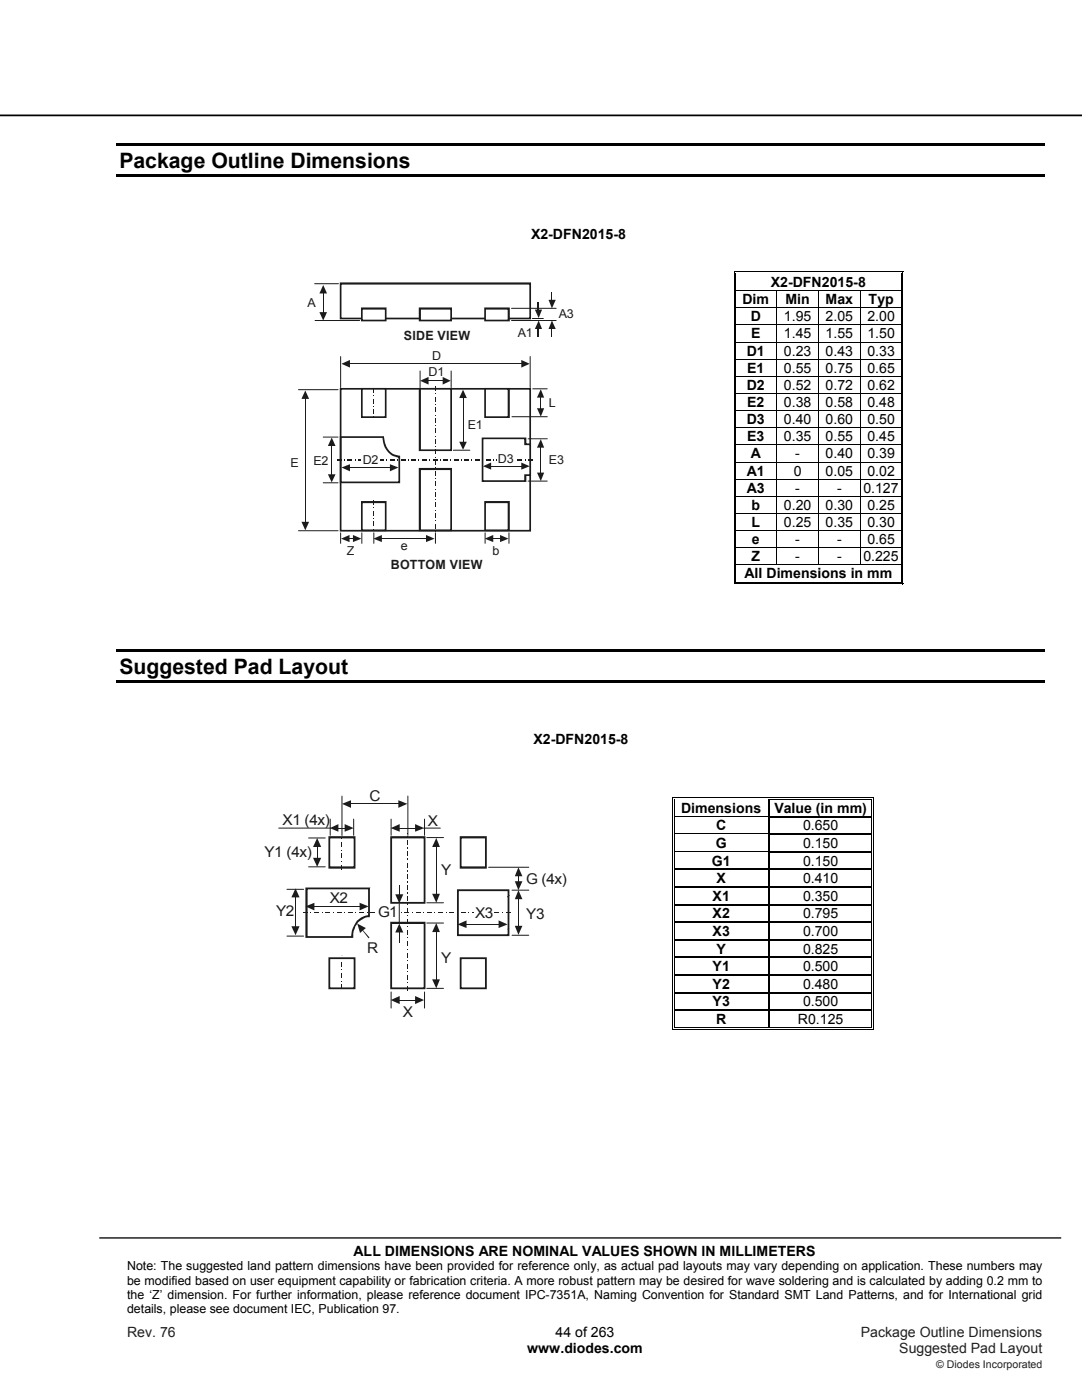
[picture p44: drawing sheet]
<svg xmlns="http://www.w3.org/2000/svg" width="216mm" height="279mm" viewBox="0 0 216 279" stroke-linecap="round" stroke-linejoin="round" font-family="sans-serif">
<defs><g id="words">
<g font-size="4.2">
<text x="23.8" y="33.5">Package Outline Dimensions</text>
<text x="23.8" y="134.5">Suggested Pad Layout</text>
</g>
<g font-size="3" fill="#1f1a17">
<text x="73.7" y="159.8">C</text>
<text x="56.3" y="164.6">X1 (4x)</text>
<text x="85.3" y="164.8">X</text>
<text x="52.7" y="171.1">Y1 (4x)</text>
<text x="88" y="174.7">Y</text>
<text x="105" y="176.5">G (4x)</text>
<text x="55.1" y="182.9">Y2</text>
<text x="65.8" y="180.2">X2</text>
<text x="75.4" y="183">G1</text>
<text x="94.8" y="183.1">X3</text>
<text x="105" y="183.5">Y3</text>
<text x="73.3" y="190.1">R</text>
<text x="88" y="192.2">Y</text>
<text x="80.4" y="202.9">X</text>
</g>
<g font-size="2.8">
<text x="106" y="47.6">X2-DFN2015-8</text>
<text x="153.8" y="57.3">X2-DFN2015-8</text>
<text x="148.1" y="60.7">Dim</text>
<text x="149.8" y="64.1">D</text>
<text x="156.4" y="64.1">1.95</text>
<text x="156.7" y="60.7">Min</text>
<text x="164.7" y="60.7">Max</text>
<text x="164.7" y="64.1">2.05</text>
<text x="173.1" y="64.1">2.00</text>
<text x="173.3" y="60.7">Typ</text>
<text x="149" y="71">D1</text>
<text x="149.9" y="67.5">E</text>
<text x="156.4" y="67.5">1.45</text>
<text x="156.4" y="71">0.23</text>
<text x="164.7" y="67.5">1.55</text>
<text x="164.7" y="71">0.43</text>
<text x="173.1" y="67.5">1.50</text>
<text x="173.1" y="71">0.33</text>
<text x="149" y="77.8">D2</text>
<text x="149.1" y="74.4">E1</text>
<text x="156.4" y="74.4">0.55</text>
<text x="156.4" y="77.8">0.52</text>
<text x="164.7" y="77.8">0.72</text>
<text x="164.7" y="74.4">0.75</text>
<text x="173.1" y="77.8">0.62</text>
<text x="173.1" y="74.4">0.65</text>
<text x="149.1" y="81.2">E2</text>
<text x="156.4" y="81.2">0.38</text>
<text x="164.7" y="81.2">0.58</text>
<text x="173.1" y="81.2">0.48</text>
<text x="149" y="84.6">D3</text>
<text x="149.1" y="88.1">E3</text>
<text x="156.4" y="84.6">0.40</text>
<text x="156.4" y="88.1">0.35</text>
<text x="164.7" y="84.6">0.60</text>
<text x="164.7" y="88.1">0.55</text>
<text x="173.1" y="84.6">0.50</text>
<text x="173.1" y="88.1">0.45</text>
<text x="149" y="94.9">A1</text>
<text x="149.8" y="91.5">A</text>
<text x="158.4" y="94.9">0</text>
<text x="158.7" y="91.5">-</text>
<text x="164.7" y="94.9">0.05</text>
<text x="164.7" y="91.5">0.40</text>
<text x="173.1" y="94.9">0.02</text>
<text x="173.1" y="91.5">0.39</text>
<text x="149" y="98.3">A3</text>
<text x="149.9" y="101.8">b</text>
<text x="156.4" y="101.8">0.20</text>
<text x="158.7" y="98.3">-</text>
<text x="164.7" y="101.8">0.30</text>
<text x="167" y="98.3">-</text>
<text x="172.3" y="98.3">0.127</text>
<text x="173.1" y="101.8">0.25</text>
<text x="149.9" y="105.2">L</text>
<text x="156.4" y="105.2">0.25</text>
<text x="164.7" y="105.2">0.35</text>
<text x="173.1" y="105.2">0.30</text>
<text x="149.9" y="112">Z</text>
<text x="150" y="108.6">e</text>
<text x="158.7" y="108.6">-</text>
<text x="158.7" y="112">-</text>
<text x="167" y="108.6">-</text>
<text x="167" y="112">-</text>
<text x="172.3" y="112">0.225</text>
<text x="173.1" y="108.6">0.65</text>
<text x="148.6" y="115.4">All Dimensions in mm</text>
<text x="106.4" y="148.6">X2-DFN2015-8</text>
<text x="135.9" y="162.2">Dimensions</text>
<text x="142.9" y="165.7">C</text>
<text x="154.5" y="162.2">Value (in mm)</text>
<text x="160.2" y="165.7">0.650</text>
<text x="142" y="172.8">G1</text>
<text x="142.8" y="169.2">G</text>
<text x="160.2" y="169.2">0.150</text>
<text x="160.2" y="172.8">0.150</text>
<text x="142.2" y="179.8">X1</text>
<text x="143" y="176.3">X</text>
<text x="160.2" y="176.3">0.410</text>
<text x="160.2" y="179.8">0.350</text>
<text x="142.2" y="183.3">X2</text>
<text x="160.2" y="183.3">0.795</text>
<text x="142.2" y="186.8">X3</text>
<text x="143" y="190.3">Y</text>
<text x="160.2" y="190.3">0.825</text>
<text x="160.2" y="186.8">0.700</text>
<text x="142.2" y="193.8">Y1</text>
<text x="142.2" y="197.3">Y2</text>
<text x="160.2" y="193.8">0.500</text>
<text x="160.2" y="197.3">0.480</text>
<text x="142.2" y="200.8">Y3</text>
<text x="160.2" y="200.8">0.500</text>
<text x="142.9" y="204.3">R</text>
<text x="159.2" y="204.3">R0.125</text>
<text x="70.6" y="250.6">ALL DIMENSIONS ARE NOMINAL VALUES SHOWN IN MILLIMETERS</text>
<text x="110.9" y="266.8">44 of 263</text>
<text x="105.2" y="270.1">www.diodes.com</text>
</g>
<g font-size="2.8" fill="#231f20">
<text x="25.4" y="266.8">Rev. 76</text>
<text x="171.8" y="266.8">Package Outline Dimensions</text>
<text x="179.5" y="270.1">Suggested Pad Layout</text>
</g>
<g font-size="2.5" fill="#1f1a17">
<text x="61.3" y="61.3">A</text>
<text x="111.5" y="63.5">A3</text>
<text x="80.6" y="67.9">SIDE VIEW</text>
<text x="86.2" y="71.9">D</text>
<text x="103.3" y="67.2">A1</text>
<text x="85.5" y="75">D1</text>
<text x="109.5" y="81.1">L</text>
<text x="93.3" y="85.5">E1</text>
<text x="58" y="93.2">E</text>
<text x="62.5" y="92.8">E2</text>
<text x="72.4" y="92.6">D2</text>
<text x="99.4" y="92.3">D3</text>
<text x="109.5" y="92.6">E3</text>
<text x="69.2" y="110.8">Z</text>
<text x="78" y="113.6">BOTTOM VIEW</text>
<text x="80" y="109.7">e</text>
<text x="98.3" y="110.8">b</text>
</g>
<g font-size="2.5">
<text x="25.4" y="253.5">Note: The suggested land pattern dimensions have been provided for reference only, as actual pad layouts may vary depending on application. These numbers may</text>
<text x="25.4" y="256.4">be modified based on user equipment capability or fabrication criteria. A more robust pattern may be desired for wave soldering and is calculated by adding 0.2 mm to</text>
<text x="25.4" y="259.2">the ‘Z’ dimension. For further information, please reference document IPC-7351A, Naming Convention for Standard SMT Land Patterns, and for International grid</text>
<text x="25.4" y="262.1">details, please see document IEC, Publication 97.</text>
</g>
<text font-size="2.1" fill="#231f20" x="186.8" y="273">© Diodes Incorporated</text>
</g></defs>
<path d="M0 23h215.9" fill="none" stroke="#000" stroke-width=".35"/>
<path d="M19.9 247.1h191.8" fill="none" stroke="#000" stroke-width=".26"/>
<path d="M23.3 28.6h185.2v.6h-185.2zM23.3 34.8h185.2v.5h-185.2z" fill="#000"/>
<g fill="#fff">
<path d="M146.9 54.7h32.8v3.2h-32.8z"/>
<path d="M147 54.7h32.7v3.2h-32.7z"/>
</g>
<path d="M146.4 54.1h.2v.6h-.2zM146.4 54.1h.5v.2h-.5zM146.7 54.5h.2v.2h-.2z" fill="#000"/>
<path d="M146.9 54.2h32.8M146.9 54.6h32.8" fill="none" stroke="#000" stroke-width=".2"/>
<path d="M146.9 54.7h32.8z" fill="#fff"/>
<path d="M179.7 54.1h.6v.2h-.6zM179.7 54.5h.2v.2h-.2zM180.1 54.1h.2v.6h-.2z" fill="#000"/>
<path d="M146.5 54.7v3.2M146.8 54.7v3.2M179.8 54.7v3.2M180.2 54.7v3.2" fill="none" stroke="#000" stroke-width=".2"/>
<g fill="#fff">
<path d="M146.9 58.1h8v3.2h-8z"/>
<path d="M147 58.1h7.6v3.2h-7.6z"/>
<path d="M155.1 58.1h8.1v3.2h-8.1z"/>
<path d="M155.3 58.1h7.7v3.2h-7.7z"/>
<path d="M163.4 58.1h8.2v3.2h-8.2z"/>
<path d="M163.7 58.1h7.6v3.2h-7.6z"/>
</g>
<path d="M146.4 57.9h.2v.2h-.2zM146.7 57.9h.2v.2h-.2zM179.7 57.9h.2v.2h-.2zM180.1 57.9h.2v.2h-.2z" fill="#000"/>
<path d="M146.5 58.1v3.2M146.8 58.1v3.2M146.9 58h32.8M155 58.1v3.2M163.3 58.1v3.2M171.6 58.1v3.2M179.8 58.1v3.2M180.2 58.1v3.2" fill="none" stroke="#000" stroke-width=".2"/>
<g fill="#fff">
<path d="M146.9 61.5h8v3.3h-8z"/>
<path d="M147 61.5h7.6v3.3h-7.6z"/>
<path d="M155.1 61.5h8.1v3.3h-8.1z"/>
<path d="M155.3 61.5h7.7v3.3h-7.7z"/>
<path d="M163.4 61.5h8.2v3.3h-8.2z"/>
<path d="M163.7 61.5h7.6v3.3h-7.6z"/>
</g>
<path d="M146.4 61.3h.2v.2h-.2zM146.7 61.3h.2v.2h-.2zM179.7 61.3h.2v.2h-.2zM180.1 61.3h.2v.2h-.2z" fill="#000"/>
<path d="M146.5 61.5v3.3M146.8 61.5v3.3M146.9 61.4h32.8M155 61.5v3.3M163.3 61.5v3.3M171.6 61.5v3.3M179.8 61.5v3.3M180.2 61.5v3.3" fill="none" stroke="#000" stroke-width=".2"/>
<g fill="#fff">
<path d="M146.9 64.9h8v3.3h-8z"/>
<path d="M147 64.9h7.6v3.3h-7.6z"/>
<path d="M155.1 64.9h8.1v3.3h-8.1z"/>
<path d="M155.3 64.9h7.7v3.3h-7.7z"/>
<path d="M163.4 64.9h8.2v3.3h-8.2z"/>
<path d="M163.7 64.9h7.6v3.3h-7.6z"/>
</g>
<path d="M146.4 64.8h.2v.1h-.2zM146.7 64.8h.2v.1h-.2zM179.7 64.8h.2v.1h-.2zM180.1 64.8h.2v.1h-.2z" fill="#000"/>
<path d="M146.5 64.9v3.3M146.8 64.9v3.3M146.9 64.9h32.8M155 64.9v3.3M163.3 64.9v3.3M171.6 64.9v3.3M179.8 64.9v3.3M180.2 64.9v3.3" fill="none" stroke="#000" stroke-width=".2"/>
<g fill="#fff">
<path d="M146.9 68.4h8v3.2h-8z"/>
<path d="M147 68.4h7.6v3.2h-7.6z"/>
<path d="M155.1 68.4h8.1v3.2h-8.1z"/>
<path d="M155.3 68.4h7.7v3.2h-7.7z"/>
<path d="M163.4 68.4h8.2v3.2h-8.2z"/>
<path d="M163.7 68.4h7.6v3.2h-7.6z"/>
</g>
<path d="M146.4 68.2h.2v.2h-.2zM146.7 68.2h.2v.2h-.2zM179.7 68.2h.2v.2h-.2zM180.1 68.2h.2v.2h-.2z" fill="#000"/>
<path d="M146.5 68.4v3.2M146.8 68.4v3.2M146.9 68.3h32.8M155 68.4v3.2M163.3 68.4v3.2M171.6 68.4v3.2M179.8 68.4v3.2M180.2 68.4v3.2" fill="none" stroke="#000" stroke-width=".2"/>
<g fill="#fff">
<path d="M146.9 71.8h8v3.2h-8z"/>
<path d="M147 71.8h7.6v3.2h-7.6z"/>
<path d="M155.1 71.8h8.1v3.2h-8.1z"/>
<path d="M155.3 71.8h7.7v3.2h-7.7z"/>
<path d="M163.4 71.8h8.2v3.2h-8.2z"/>
<path d="M163.7 71.8h7.6v3.2h-7.6z"/>
</g>
<path d="M146.4 71.6h.2v.2h-.2zM146.4 75h.2v.2h-.2zM146.7 71.6h.2v.2h-.2zM146.7 75h.2v.2h-.2zM179.7 71.6h.2v.2h-.2zM179.7 75h.2v.2h-.2zM180.1 71.6h.2v.2h-.2zM180.1 75h.2v.2h-.2z" fill="#000"/>
<g fill="none" stroke="#000" stroke-width=".2">
<path d="M146.5 71.8v3.2M146.5 75.2v3.2M146.8 71.8v3.2M146.8 75.2v3.2M146.9 71.7h32.8M146.9 75.1h32.8M155 71.8v3.2M155 75.2v3.2M163.3 71.8v3.2M163.3 75.2v3.2M171.6 71.8v3.2M171.6 75.2v3.2"/>
<path d="M179.8 71.8v3.2M179.8 75.2v3.2M180.2 71.8v3.2M180.2 75.2v3.2"/>
</g>
<g fill="#fff">
<path d="M146.9 78.6h8v3.3h-8z"/>
<path d="M147 78.6h7.6v3.3h-7.6z"/>
<path d="M155.1 78.6h8.1v3.3h-8.1z"/>
<path d="M155.3 78.6h7.7v3.3h-7.7z"/>
<path d="M163.4 78.6h8.2v3.3h-8.2z"/>
<path d="M163.7 78.6h7.6v3.3h-7.6z"/>
</g>
<path d="M146.4 78.4h.2v.2h-.2zM146.7 78.4h.2v.2h-.2zM179.7 78.4h.2v.2h-.2zM180.1 78.4h.2v.2h-.2z" fill="#000"/>
<path d="M146.5 78.6v3.3M146.8 78.6v3.3M146.9 78.5h32.8M155 78.6v3.3M163.3 78.6v3.3M171.6 78.6v3.3M179.8 78.6v3.3M180.2 78.6v3.3" fill="none" stroke="#000" stroke-width=".2"/>
<g fill="#fff">
<path d="M146.9 82h8v3.3h-8z"/>
<path d="M147 82h7.6v3.3h-7.6z"/>
<path d="M155.1 82h8.1v3.3h-8.1z"/>
<path d="M155.3 82h7.7v3.3h-7.7z"/>
<path d="M163.4 82h8.2v3.3h-8.2z"/>
<path d="M163.7 82h7.6v3.3h-7.6z"/>
</g>
<path d="M146.4 81.9h.2v.1h-.2zM146.7 81.9h.2v.1h-.2zM179.7 81.9h.2v.1h-.2zM180.1 81.9h.2v.1h-.2z" fill="#000"/>
<path d="M146.5 82v3.3M146.8 82v3.3M146.9 82h32.8M155 82v3.3M163.3 82v3.3M171.6 82v3.3M179.8 82v3.3M180.2 82v3.3" fill="none" stroke="#000" stroke-width=".2"/>
<g fill="#fff">
<path d="M146.9 85.5h8v3.2h-8z"/>
<path d="M147 85.5h7.6v3.2h-7.6z"/>
<path d="M155.1 85.5h8.1v3.2h-8.1z"/>
<path d="M155.3 85.5h7.7v3.2h-7.7z"/>
<path d="M163.4 85.5h8.2v3.2h-8.2z"/>
<path d="M163.7 85.5h7.6v3.2h-7.6z"/>
</g>
<path d="M146.4 85.3h.2v.2h-.2zM146.7 85.3h.2v.2h-.2zM179.7 85.3h.2v.2h-.2zM180.1 85.3h.2v.2h-.2z" fill="#000"/>
<path d="M146.5 85.5v3.2M146.8 85.5v3.2M146.9 85.4h32.8M155 85.5v3.2M163.3 85.5v3.2M171.6 85.5v3.2M179.8 85.5v3.2M180.2 85.5v3.2" fill="none" stroke="#000" stroke-width=".2"/>
<g fill="#fff">
<path d="M146.9 88.9h8v3.2h-8z"/>
<path d="M147 88.9h7.6v3.2h-7.6z"/>
<path d="M155.1 88.9h8.1v3.2h-8.1z"/>
<path d="M155.3 88.9h7.7v3.2h-7.7z"/>
<path d="M163.4 88.9h8.2v3.2h-8.2z"/>
<path d="M163.7 88.9h7.6v3.2h-7.6z"/>
</g>
<path d="M146.4 88.7h.2v.2h-.2zM146.7 88.7h.2v.2h-.2zM179.7 88.7h.2v.2h-.2zM180.1 88.7h.2v.2h-.2z" fill="#000"/>
<path d="M146.5 88.9v3.2M146.8 88.9v3.2M146.9 88.8h32.8M155 88.9v3.2M163.3 88.9v3.2M171.6 88.9v3.2M179.8 88.9v3.2M180.2 88.9v3.2" fill="none" stroke="#000" stroke-width=".2"/>
<g fill="#fff">
<path d="M146.9 92.3h8v3.3h-8z"/>
<path d="M147 92.3h7.6v3.3h-7.6z"/>
</g>
<path d="M146.4 92.1h.2v.2h-.2zM146.7 92.1h.2v.2h-.2zM179.7 92.1h.2v.2h-.2zM180.1 92.1h.2v.2h-.2z" fill="#000"/>
<path d="M146.5 92.3v3.3M146.8 92.3v3.3M146.9 92.2h32.8M155 92.3v3.3M163.3 92.3v3.3M171.6 92.3v3.3M179.8 92.3v3.3M180.2 92.3v3.3" fill="none" stroke="#000" stroke-width=".2"/>
<g fill="#fff">
<path d="M146.9 95.7h8v3.3h-8z"/>
<path d="M147 95.7h7.6v3.3h-7.6z"/>
</g>
<path d="M146.4 95.6h.2v.1h-.2zM146.7 95.6h.2v.1h-.2zM179.7 95.6h.2v.1h-.2zM180.1 95.6h.2v.1h-.2z" fill="#000"/>
<path d="M146.5 95.7v3.3M146.8 95.7v3.3M146.9 95.7h32.8M155 95.7v3.3M163.3 95.7v3.3M171.6 95.7v3.3M179.8 95.7v3.3M180.2 95.7v3.3" fill="none" stroke="#000" stroke-width=".2"/>
<g fill="#fff">
<path d="M146.9 99.2h8v3.2h-8z"/>
<path d="M147 99.2h7.6v3.2h-7.6z"/>
</g>
<path d="M146.4 99h.2v.1h-.2zM146.7 99h.2v.1h-.2zM179.7 99h.2v.1h-.2zM180.1 99h.2v.1h-.2z" fill="#000"/>
<path d="M146.5 99.1v3.3M146.8 99.1v3.3M146.9 99.1h32.8M155 99.1v3.3M163.3 99.1v3.3M171.6 99.1v3.3M179.8 99.1v3.3M180.2 99.1v3.3" fill="none" stroke="#000" stroke-width=".2"/>
<g fill="#fff">
<path d="M146.9 102.6h8v3.2h-8z"/>
<path d="M147 102.6h7.6v3.2h-7.6z"/>
</g>
<path d="M146.4 102.4h.2v.2h-.2zM146.7 102.4h.2v.2h-.2zM179.7 102.4h.2v.2h-.2zM180.1 102.4h.2v.2h-.2z" fill="#000"/>
<path d="M146.5 102.6v3.2M146.8 102.6v3.2M146.9 102.5h32.8M155 102.6v3.2M163.3 102.6v3.2M171.6 102.6v3.2M179.8 102.6v3.2M180.2 102.6v3.2" fill="none" stroke="#000" stroke-width=".2"/>
<g fill="#fff">
<path d="M146.9 106h8v3.2h-8z"/>
<path d="M147 106h7.6v3.2h-7.6z"/>
</g>
<path d="M146.4 105.8h.2v.2h-.2zM146.7 105.8h.2v.2h-.2zM179.7 105.8h.2v.2h-.2zM180.1 105.8h.2v.2h-.2z" fill="#000"/>
<path d="M146.5 106v3.2M146.8 106v3.2M146.9 105.9h32.8M155 106v3.2M163.3 106v3.2M171.6 106v3.2M179.8 106v3.2M180.2 106v3.2" fill="none" stroke="#000" stroke-width=".2"/>
<g fill="#fff">
<path d="M146.9 109.4h8v3.3h-8z"/>
<path d="M147 109.4h7.6v3.3h-7.6z"/>
</g>
<path d="M146.4 109.2h.2v.2h-.2zM146.7 109.2h.2v.2h-.2zM179.7 109.2h.2v.2h-.2zM180.1 109.2h.2v.2h-.2z" fill="#000"/>
<path d="M146.5 109.4v3.3M146.8 109.4v3.3M146.9 109.3h32.8M155 109.4v3.3M163.3 109.4v3.3M171.6 109.4v3.3M179.8 109.4v3.3M180.2 109.4v3.3" fill="none" stroke="#000" stroke-width=".2"/>
<g fill="#fff">
<path d="M146.9 112.8h32.8v3.3h-32.8z"/>
<path d="M147 112.8h32.7v3.3h-32.7z"/>
</g>
<path d="M146.4 112.7h.2v.1h-.2zM146.4 116.5h.5v.1h-.5zM146.7 112.7h.2v.1h-.2zM146.7 116.1h.2v.2h-.2zM179.7 112.7h.2v.1h-.2zM179.7 116.5h.6v.1h-.6zM179.7 116.1h.2v.2h-.2zM180.1 112.7h.2v.1h-.2zM180.1 116.1h.2v.5h-.2zM23.3 129.6h185.2v.5h-185.2zM23.3 135.7h185.2v.5h-185.2z" fill="#000"/>
<path d="M146.5 112.8v3.8M146.8 112.8v3.3M146.9 112.8h32.8M146.9 116.5h32.8M146.9 116.2h32.8M179.8 112.8v3.3M180.2 112.8v3.3" fill="none" stroke="#000" stroke-width=".2"/>
<g fill="#fff">
<path d="M134.7 159.6h18.6v3.3h-18.6z"/>
<path d="M135.1 159.6h17.7v3.3h-17.7z"/>
</g>
<path d="M134.2 159.1h.1v.5h-.1zM134.2 159.1h.5v.2h-.5zM134.5 159.4h.2v.2h-.2z" fill="#000"/>
<path d="M134.7 159.2h18.7M134.7 159.5h18.7" fill="none" stroke="#000" stroke-width=".2"/>
<path d="M134.7 159.6h18.7z" fill="#fff"/>
<path d="M153.4 159.6h.2zM153.4 159.1h.5v.2h-.5zM153.4 159.4h.5v.2h-.5zM173.9 159.1h.5v.2h-.5zM173.9 159.4h.1v.2h-.1zM174.2 159.1h.2v.5h-.2z" fill="#000"/>
<path d="M134.3 159.6v3.3M134.6 159.6v3.3M153.9 159.2h20M153.9 159.5h20M173.9 159.6v3.3M174.3 159.6v3.3" fill="none" stroke="#000" stroke-width=".2"/>
<path d="M153.5 159.6v3.3" fill="none" stroke="#000" stroke-width=".25"/>
<g fill="#fff">
<path d="M134.7 163.1h18.6v3.3h-18.6z"/>
<path d="M135.1 163.1h17.7v3.3h-17.7z"/>
</g>
<path d="M134.2 162.9h.1v.3h-.1zM134.5 162.9h.2v.3h-.2z" fill="#000"/>
<path d="M134.7 163h18.7" fill="none" stroke="#000" stroke-width=".25"/>
<path d="M134.7 163.1l18.7 .1z" fill="#fff"/>
<path d="M153.4 162.9h.2v.3h-.2zM173.9 162.9h.1v.3h-.1zM174.2 162.9h.2v.3h-.2z" fill="#000"/>
<path d="M153.5 163.2v3.2M153.6 163h20.3" fill="none" stroke="#000" stroke-width=".25"/>
<path d="M134.3 163.2v3.2M134.6 163.2v3.2M173.9 163.2v3.2M174.3 163.2v3.2" fill="none" stroke="#000" stroke-width=".2"/>
<g fill="#fff">
<path d="M134.7 166.6h18.6v3.3h-18.6z"/>
<path d="M135.1 166.6h17.7v3.3h-17.7z"/>
</g>
<path d="M134.2 166.4h.1v.2h-.1zM134.5 166.4h.2v.2h-.2z" fill="#000"/>
<path d="M134.7 166.5h18.7" fill="none" stroke="#000" stroke-width=".25"/>
<path d="M134.7 166.6h18.7z" fill="#fff"/>
<path d="M153.4 166.4h.2v.2h-.2zM173.9 166.4h.1v.2h-.1zM174.2 166.4h.2v.2h-.2z" fill="#000"/>
<path d="M153.5 166.6v3.3M153.6 166.5h20.3" fill="none" stroke="#000" stroke-width=".25"/>
<path d="M134.3 166.6v3.3M134.6 166.6v3.3M173.9 166.6v3.3M174.3 166.6v3.3" fill="none" stroke="#000" stroke-width=".2"/>
<g fill="#fff">
<path d="M134.7 170.2h18.6v3.2h-18.6z"/>
<path d="M135.1 170.2h17.7v3.2h-17.7z"/>
</g>
<path d="M134.2 169.9h.1v.3h-.1zM134.5 169.9h.2v.3h-.2z" fill="#000"/>
<path d="M134.7 170h18.7" fill="none" stroke="#000" stroke-width=".25"/>
<path d="M134.7 170.1l18.7 .1z" fill="#fff"/>
<path d="M153.4 169.9h.2v.3h-.2zM173.9 169.9h.1v.3h-.1zM174.2 169.9h.2v.3h-.2z" fill="#000"/>
<path d="M153.5 170.2v3.2M153.6 170h20.3" fill="none" stroke="#000" stroke-width=".25"/>
<path d="M134.3 170.2v3.2M134.6 170.2v3.2M173.9 170.2v3.2M174.3 170.2v3.2" fill="none" stroke="#000" stroke-width=".2"/>
<g fill="#fff">
<path d="M134.7 173.7h18.6v3.2h-18.6z"/>
<path d="M135.1 173.7h17.7v3.2h-17.7z"/>
</g>
<path d="M134.2 173.4h.1v.3h-.1zM134.5 173.4h.2v.3h-.2z" fill="#000"/>
<path d="M134.7 173.5h18.7" fill="none" stroke="#000" stroke-width=".25"/>
<path d="M134.7 173.7h18.7z" fill="#fff"/>
<g fill="#000">
<path d="M134.2 176.9h.1v.3h-.1zM134.5 176.9h.2v.3h-.2zM153.4 173.4h.2v.3h-.2zM153.4 176.9h.2v.3h-.2zM173.9 173.4h.1v.3h-.1zM173.9 176.9h.1v.3h-.1zM174.2 173.4h.2v.3h-.2zM174.2 176.9h.2v.3h-.2zM134.2 180.4h.1v.3h-.1zM134.2 183.9h.1v.3h-.1zM134.2 187.4h.1v.3h-.1zM134.2 190.9h.1v.3h-.1z"/>
<path d="M134.2 194.5h.1v.2h-.1zM134.2 198h.1v.2h-.1zM134.5 180.4h.2v.3h-.2zM134.5 183.9h.2v.3h-.2zM134.5 187.4h.2v.3h-.2zM134.5 190.9h.2v.3h-.2zM134.5 194.5h.2v.2h-.2zM134.5 198h.2v.2h-.2zM153.4 180.4h.2v.3h-.2zM153.4 183.9h.2v.3h-.2zM153.4 187.4h.2v.3h-.2zM153.4 190.9h.2v.3h-.2z"/>
<path d="M153.4 194.5h.2v.2h-.2zM153.4 198h.2v.2h-.2zM173.9 180.4h.1v.3h-.1zM173.9 183.9h.1v.3h-.1zM173.9 187.4h.1v.3h-.1zM173.9 190.9h.1v.3h-.1zM173.9 194.5h.1v.2h-.1zM173.9 198h.1v.2h-.1zM174.2 180.4h.2v.3h-.2zM174.2 183.9h.2v.3h-.2zM174.2 187.4h.2v.3h-.2zM174.2 190.9h.2v.3h-.2z"/>
<path d="M174.2 194.5h.2v.2h-.2zM174.2 198h.2v.2h-.2zM134.2 201.5h.1v.3h-.1zM134.2 205.3h.5v.2h-.5zM134.5 201.5h.2v.3h-.2zM134.5 205h.2v.2h-.2zM153.4 201.5h.2v.3h-.2zM153.4 205h.5v.2h-.5zM173.9 201.5h.1v.3h-.1zM173.9 205.3h.5v.2h-.5zM173.9 205h.1v.2h-.1zM174.2 201.5h.2v.3h-.2z"/>
<path d="M174.2 205h.2v.5h-.2z"/>
</g>
<g fill="none" stroke="#000" stroke-width=".25">
<path d="M134.7 177h18.7M153.5 173.7v3.2M153.5 177.2v3.2M153.6 173.5h20.3M153.6 177h20.3M134.7 180.6h18.7M134.7 184h18.7M134.7 187.6h18.7M134.7 191.1h18.7M134.7 194.6h18.7M134.7 198.1h18.7M153.5 180.7v3.2"/>
<path d="M153.5 184.2v3.2M153.5 187.7v3.2M153.5 191.2v3.3M153.5 194.7v3.3M153.5 198.2v3.3M153.6 180.6h20.3M153.6 184h20.3M153.6 187.6h20.3M153.6 191.1h20.3M153.6 194.6h20.3M153.6 198.1h20.3M134.7 201.6h18.7"/>
<path d="M153.5 201.8v3.2M153.6 201.6h20.3"/>
</g>
<g fill="none" stroke="#000" stroke-width=".2">
<path d="M134.3 173.7v3.2M134.3 177.2v3.2M134.6 173.7v3.2M134.6 177.2v3.2M173.9 173.7v3.2M173.9 177.2v3.2M174.3 173.7v3.2M174.3 177.2v3.2M134.3 180.7v3.2M134.3 184.2v3.2M134.3 187.7v3.2M134.3 191.2v3.3"/>
<path d="M134.3 194.7v3.3M134.3 198.2v3.3M134.6 180.7v3.2M134.6 184.2v3.2M134.6 187.7v3.2M134.6 191.2v3.3M134.6 194.7v3.3M134.6 198.2v3.3M173.9 180.7v3.2M173.9 184.2v3.2M173.9 187.7v3.2M173.9 191.2v3.3"/>
<path d="M173.9 194.7v3.3M173.9 198.2v3.3M174.3 180.7v3.2M174.3 184.2v3.2M174.3 187.7v3.2M174.3 191.2v3.3M174.3 194.7v3.3M174.3 198.2v3.3M134.3 201.8v3.7M134.6 201.8v3.2M134.7 205.4h39.2M134.7 205.1h18.7"/>
<path d="M153.9 205.1h20M173.9 201.8v3.2M174.3 201.8v3.2"/>
</g>
<path d="M68 63.4h37.8v.3h-37.8zM105.8 63.6h.2v.1h-.2zM105.6 56.6h.4v7h-.4zM105.8 56.4h.2v.2h-.2zM68 56.4h37.8v.4h-37.8zM67.8 56.4h.2v.2h-.2zM67.8 56.6h.3v7h-.3zM67.8 63.6h.2v.1h-.2z" fill="#1f1a17"/>
<path d="M83.8 61.5h6.2v2.5h-6.2z" fill="#fff"/>
<path d="M83.8 63.8h6.2v.3h-6.2zM90 64h.2v.1h-.2zM89.9 61.5h.3v2.5h-.3zM90 61.4h.2v.1h-.2zM83.8 61.4h6.2v.4h-6.2zM83.6 61.4h.2v.1h-.2zM83.6 61.5h.4v2.5h-.4zM83.6 64h.2v.1h-.2z" fill="#1f1a17"/>
<path d="M96.8 61.5h4.8v2.5h-4.8z" fill="#fff"/>
<path d="M96.8 63.8h4.8v.3h-4.8zM101.6 64h.1v.1h-.1zM101.3 61.5h.4v2.5h-.4zM101.6 61.4h.1v.1h-.1zM96.8 61.4h4.8v.4h-4.8zM96.6 61.4h.2v.1h-.2zM96.6 61.5h.4v2.5h-.4zM96.6 64h.2v.1h-.2z" fill="#1f1a17"/>
<path d="M72.2 61.5h4.8v2.5h-4.8z" fill="#fff"/>
<g fill="#1f1a17">
<path d="M72.2 63.8h4.8v.3h-4.8zM77 64h.1v.1h-.1zM76.8 61.5h.3v2.5h-.3zM77 61.4h.1v.1h-.1zM72.2 61.4h4.8v.4h-4.8zM72 61.4h.2v.1h-.2zM72 61.5h.4v2.5h-.4zM72 64h.2v.1h-.2z"/>
<path d="M68 105.7h37.8v.4h-37.8zM105.8 105.9h.2v.2h-.2zM105.6 77.6h.4v28.3h-.4zM105.8 77.4h.2v.2h-.2zM68 77.4h37.8v.4h-37.8zM67.8 77.4h.2v.2h-.2zM67.8 77.6h.3v28.3h-.3zM67.8 105.9h.2v.2h-.2z"/>
</g>
<path d="M83.8 77.6h6.2v12.3h-6.2z" fill="#fff"/>
<path d="M83.8 89.7h6.2v.3h-6.2zM90 89.9h.2v.1h-.2zM89.9 77.6h.3v12.3h-.3zM90 77.4h.2v.2h-.2zM83.8 77.4h6.2v.4h-6.2zM83.6 77.4h.2v.2h-.2zM83.6 77.6h.4v12.3h-.4zM83.6 89.9h.2v.1h-.2z" fill="#1f1a17"/>
<path d="M83.8 93.6h6.2v12.2h-6.2z" fill="#fff"/>
<path d="M83.8 105.7h6.2v.3h-6.2zM90 105.8h.2v.2h-.2zM89.9 93.6h.3v12.2h-.3zM90 93.4h.2v.2h-.2zM83.8 93.4h6.2v.4h-6.2zM83.6 93.4h.2v.2h-.2zM83.6 93.6h.4v12.2h-.4zM83.6 105.8h.2v.2h-.2z" fill="#1f1a17"/>
<path d="M96.8 77.6h4.8v5.6h-4.8z" fill="#fff"/>
<path d="M96.8 83.1h4.8v.3h-4.8zM101.6 83.2h.1v.2h-.1zM101.3 77.6h.4v5.6h-.4zM101.6 77.4h.1v.2h-.1zM96.8 77.4h4.8v.4h-4.8zM96.6 77.4h.2v.2h-.2zM96.6 77.6h.4v5.6h-.4zM96.6 83.2h.2v.2h-.2z" fill="#1f1a17"/>
<path d="M72.2 77.6h4.8v5.6h-4.8z" fill="#fff"/>
<path d="M72.2 83.1h4.8v.3h-4.8zM77 83.2h.1v.2h-.1zM76.8 77.6h.3v5.6h-.3zM77 77.4h.1v.2h-.1zM72.2 77.4h4.8v.4h-4.8zM72 77.4h.2v.2h-.2zM72 77.6h.4v5.6h-.4zM72 83.2h.2v.2h-.2z" fill="#1f1a17"/>
<path d="M96.8 100.2h4.8v5.6h-4.8z" fill="#fff"/>
<path d="M96.8 105.7h4.8v.3h-4.8zM101.6 105.8h.1v.2h-.1zM101.3 100.2h.4v5.6h-.4zM101.6 100h.1v.2h-.1zM96.8 100h4.8v.4h-4.8zM96.6 100h.2v.2h-.2zM96.6 100.2h.4v5.6h-.4zM96.6 105.8h.2v.2h-.2z" fill="#1f1a17"/>
<path d="M72.2 100.2h4.8v5.6h-4.8z" fill="#fff"/>
<g fill="#1f1a17">
<path d="M72.2 105.7h4.8v.3h-4.8zM77 105.8h.1v.2h-.1zM76.8 100.2h.3v5.6h-.3zM77 100h.1v.2h-.1zM72.2 100h4.8v.4h-4.8zM72 100h.2v.2h-.2zM72 100.2h.4v5.6h-.4zM72 105.8h.2v.2h-.2z"/>
<path d="M68 87.1h8.5v.3h-8.5zM67.8 87.1h.2v.1h-.2zM67.8 87.2h.3v9.1h-.3zM67.8 96.3h.2v.1h-.2zM68 96.1h4.9v.3h-4.9zM72.9 96.1h2v.3h-2zM74.9 96.1h4.8v.3h-4.8zM79.7 96.3h.1v.1h-.1zM79.5 91.1h.3v5.2h-.3zM79.7 91h.1v.1h-.1zM79.7 91l-.1 .3zM79.7 91v.1zM79 90.8l.7 .2-.1 .3-.8-.2zM78.3 90.5l.7 .3-.2 .3-.7-.2zM76.3 87.2h.3a4.1 4.1 0 0 0 1.7 3.3l-.2 .4a4.3 4.3 0 0 1-1.8-3.7zM76.5 87.1h.1v.1h-.1z"/>
</g>
<path d="M96.3 87.5h8.6v1.2h.9v6.1h-1v1.2h-8.5z" fill-rule="evenodd" fill="#fff"/>
<path d="M96.3 87.3h8.6v.4h-8.6zM104.9 87.3h.1v.2h-.1zM104.6 87.5h.4v1.2h-.4zM104.6 88.7h.3v.1h-.3zM104.9 88.5h.9v.3h-.9zM105.8 88.5h.2v.2h-.2zM105.6 88.7h.4v6.1h-.4zM105.8 94.8h.2v.2h-.2zM104.8 94.7h1v.3h-1zM104.6 94.7h.2v.1h-.2zM104.6 94.8h.4v1.2h-.4zM104.8 96h.2v.2h-.2zM96.3 95.8h8.5v.4h-8.5zM96.1 96h.2v.2h-.2zM96.1 87.5h.4v8.5h-.4zM96.1 87.3h.2v.2h-.2z" fill="#1f1a17"/>
<path d="M62.8 56.6h4.7M62.9 64h8.9" fill="none" stroke="#1f1a17" stroke-width=".2"/>
<path d="M64.5 56.9l.8 1.7h-1.6l.8-1.7 .8 1.7z" fill-rule="evenodd" fill="#1f1a17"/>
<path d="M64.5 58.4v4" fill="none" stroke="#1f1a17" stroke-width=".2"/>
<path d="M63.7 62.3h1.6l-.8 1.7 .8-1.7-.8 1.7z" fill-rule="evenodd" fill="#1f1a17"/>
<path d="M102.1 64h8.9M102.1 61.5h8.9M106.2 63.6h2.2" fill="none" stroke="#1f1a17" stroke-width=".2"/>
<g fill="#1f1a17">
<path d="M107.5 64l.7 1.7h-1.5l.8-1.7 .7 1.7z" fill-rule="evenodd"/>
<path d="M106.7 61.8h1.5l-.7 1.7z" fill-rule="evenodd"/>
<path d="M109.5 59.8h1.4l-.8 1.7z" fill-rule="evenodd"/>
<path d="M110.1 64l.8 1.7h-1.4l.6-1.7 .8 1.7z" fill-rule="evenodd"/>
</g>
<g fill="#1f1a17">
<path d="M107.3 65.5h.3v1.7h-.3z"/>
<path d="M107.3 60.3h.3v1.7h-.3z"/>
<path d="M110 58.2h.2v1.8h-.2z"/>
<path d="M110 65.6h.2v1.7h-.2z"/>
</g>
<path d="M68 71.2v6.1M83.8 74v3.3M90 74v3.3M105.8 71.2v6.1" fill="none" stroke="#1f1a17" stroke-width=".2"/>
<path d="M83.8 76l1.7-.8v1.6l-1.7-.8 1.7-.8z" fill-rule="evenodd" fill="#1f1a17"/>
<path d="M85.4 76h3" fill="none" stroke="#1f1a17" stroke-width=".2"/>
<g fill="#1f1a17">
<path d="M88.3 75.2l1.6 .8-1.6 .8v-1.6l1.6 .8z" fill-rule="evenodd"/>
<path d="M68.1 72.6l1.7-.8v1.6l-1.7-.8 1.7-.8z" fill-rule="evenodd"/>
</g>
<path d="M69.7 72.6h34.4" fill="none" stroke="#1f1a17" stroke-width=".2"/>
<path d="M104 71.8l1.7 .8-1.7 .8v-1.6l1.7 .8z" fill-rule="evenodd" fill="#1f1a17"/>
<path d="M59.6 105.9h7.9" fill="none" stroke="#1f1a17" stroke-width=".2"/>
<path d="M60.2 104.1h1.5l-.8 1.7z" fill-rule="evenodd" fill="#1f1a17"/>
<path d="M60.9 79.4v24.9" fill="none" stroke="#1f1a17" stroke-width=".2"/>
<path d="M60.9 77.9l.8 1.7h-1.5z" fill-rule="evenodd" fill="#1f1a17"/>
<path d="M64.5 96.4h3M64.5 87.2h3" fill="none" stroke="#1f1a17" stroke-width=".2"/>
<path d="M65.4 94.7h1.6l-.8 1.6z" fill-rule="evenodd" fill="#1f1a17"/>
<path d="M66.2 88.8v5.9" fill="none" stroke="#1f1a17" stroke-width=".2"/>
<path d="M66.2 87.3l.8 1.7h-1.6z" fill-rule="evenodd" fill="#1f1a17"/>
<path d="M59.6 77.8h7.9" fill="none" stroke="#1f1a17" stroke-width=".2"/>
<path d="M68.1 93.3l1.7-.7v1.5l-1.7-.8 1.7-.7z" fill-rule="evenodd" fill="#1f1a17"/>
<path d="M69.7 93.3h8.2" fill="none" stroke="#1f1a17" stroke-width=".2"/>
<path d="M77.8 92.6l1.7 .7-1.7 .8v-1.5l1.7 .7z" fill-rule="evenodd" fill="#1f1a17"/>
<path d="M90.4 89.9h3.3" fill="none" stroke="#1f1a17" stroke-width=".2"/>
<path d="M91.6 88.2h1.6l-.8 1.6z" fill-rule="evenodd" fill="#1f1a17"/>
<path d="M92.4 79.3v8.9" fill="none" stroke="#1f1a17" stroke-width=".2"/>
<g fill="#1f1a17">
<path d="M92.4 77.8l.8 1.6h-1.6z" fill-rule="evenodd"/>
<path d="M96.4 93l1.6-.7v1.4l-1.6-.7 1.6-.7z" fill-rule="evenodd"/>
</g>
<path d="M97.9 93h6.3" fill="none" stroke="#1f1a17" stroke-width=".2"/>
<path d="M104 92.3l1.7 .7-1.7 .7v-1.4l1.7 .7z" fill-rule="evenodd" fill="#1f1a17"/>
<path d="M105.4 87.6h3.8" fill="none" stroke="#1f1a17" stroke-width=".2"/>
<path d="M107.1 94.3h1.5l-.7 1.7z" fill-rule="evenodd" fill="#1f1a17"/>
<path d="M107.9 89.2v5.2" fill="none" stroke="#1f1a17" stroke-width=".2"/>
<path d="M107.9 87.7l.7 1.6h-1.5z" fill-rule="evenodd" fill="#1f1a17"/>
<path d="M105.4 96h3.8M68 106.3v2.1M72.2 106.3v2.1" fill="none" stroke="#1f1a17" stroke-width=".2"/>
<g fill="#1f1a17">
<path d="M74.5 99.8h.2v1h-.2z"/>
<path d="M74.5 101.3h.2v.1h-.2z"/>
<path d="M74.5 101.9h.2v1h-.2z"/>
<path d="M74.5 103.4h.2v.1h-.2z"/>
<path d="M74.5 104.1h.2v.9h-.2z"/>
<path d="M74.5 105.5h.2v.2h-.2z"/>
</g>
<path d="M74.6 106.3v2.1" fill="none" stroke="#1f1a17" stroke-width=".2"/>
<g fill="#1f1a17">
<path d="M86.8 77.1h.2v.9h-.2z"/>
<path d="M86.8 78.5h.2v.2h-.2z"/>
<path d="M86.8 79.2h.2v.9h-.2z"/>
<path d="M86.8 80.6h.2v.2h-.2z"/>
<path d="M86.8 81.3h.2v.9h-.2z"/>
<path d="M86.8 82.7h.2v.2h-.2z"/>
<path d="M86.8 83.4h.2v.9h-.2z"/>
<path d="M86.8 84.9h.2v.1h-.2z"/>
<path d="M86.8 85.5h.2v1h-.2z"/>
<path d="M86.8 87h.2v.1h-.2z"/>
<path d="M86.8 87.7h.2v.9h-.2z"/>
<path d="M86.8 89.1h.2v.2h-.2z"/>
<path d="M86.8 89.8h.2v.8h-.2z"/>
<path d="M86.8 91.2h.2v.2h-.2z"/>
<path d="M86.8 91.9h.2v.8h-.2z"/>
<path d="M86.8 93.3h.2v.2h-.2z"/>
<path d="M86.8 94h.2v.8h-.2z"/>
<path d="M86.8 95.4h.2v.2h-.2z"/>
<path d="M86.8 96.1h.2v.8h-.2z"/>
<path d="M86.8 97.5h.2v.2h-.2z"/>
<path d="M86.8 98.2h.2v.9h-.2z"/>
<path d="M86.8 99.7h.2v.1h-.2z"/>
<path d="M86.8 100.3h.2v.9h-.2z"/>
<path d="M86.8 101.8h.2v.1h-.2z"/>
<path d="M86.8 102.4h.2v.9h-.2z"/>
<path d="M86.8 103.9h.2v.2h-.2z"/>
<path d="M86.8 104.6h.2v.8h-.2z"/>
<path d="M86.8 106h.2v.2h-.2z"/>
<path d="M86.8 106.7l.2 .1z"/>
</g>
<path d="M86.9 106.3v2.1M96.8 106.3v2.1M101.6 106.3v2.1" fill="none" stroke="#1f1a17" stroke-width=".2"/>
<g fill="#1f1a17">
<path d="M96.7 107.5l1.7-.7v1.4l-1.7-.7 1.7-.7z" fill-rule="evenodd"/>
<path d="M99.8 106.8l1.7 .7-1.7 .7v-1.4l1.7 .7z" fill-rule="evenodd"/>
<path d="M74.5 107.5l1.7-.7v1.4l-1.7-.7 1.7-.7z" fill-rule="evenodd"/>
</g>
<path d="M98.3 107.4h1.6v.2h-1.6z" fill="#1f1a17"/>
<path d="M76 107.5h9.2" fill="none" stroke="#1f1a17" stroke-width=".2"/>
<g fill="#1f1a17">
<path d="M85 106.8l1.7 .7-1.7 .7v-1.4l1.7 .7z" fill-rule="evenodd"/>
<path d="M68.1 107.5l1.6-.7v1.4l-1.6-.7 1.6-.7z" fill-rule="evenodd"/>
<path d="M70.4 106.8l1.7 .7-1.7 .7v-1.4l1.7 .7z" fill-rule="evenodd"/>
<path d="M107.1 81.5h1.5l-.7 1.7z" fill-rule="evenodd"/>
</g>
<path d="M69.6 107.4h1v.2h-1z" fill="#1f1a17"/>
<path d="M107.9 79.2v2.4" fill="none" stroke="#1f1a17" stroke-width=".2"/>
<path d="M107.9 77.7l.7 1.7h-1.5z" fill-rule="evenodd" fill="#1f1a17"/>
<path d="M106.3 77.6h2.9M102.2 83.2h7" fill="none" stroke="#1f1a17" stroke-width=".2"/>
<g fill="#1f1a17">
<path d="M67.3 91.6h.8v.3h-.8z"/>
<path d="M68.6 91.6h.2v.3h-.2z"/>
<path d="M69.4 91.6h.9v.3h-.9z"/>
<path d="M70.8 91.6h.1v.3h-.1z"/>
<path d="M71.5 91.6h.9v.3h-.9z"/>
<path d="M72.9 91.6h.1v.3h-.1z"/>
<path d="M73.6 91.6h.9v.3h-.9z"/>
<path d="M75 91.6h.2v.3h-.2z"/>
<path d="M75.8 91.6h.8v.3h-.8z"/>
<path d="M77.1 91.6h.2v.3h-.2z"/>
<path d="M77.9 91.6h.8v.3h-.8z"/>
<path d="M79.2 91.6h.2v.3h-.2z"/>
<path d="M80 91.6h.9v.3h-.9z"/>
<path d="M81.4 91.6h.1v.3h-.1z"/>
<path d="M82.1 91.6h.9v.3h-.9z"/>
<path d="M83.5 91.6h.2v.3h-.2z"/>
<path d="M84.2 91.6h.9v.3h-.9z"/>
<path d="M85.6 91.6h.2v.3h-.2z"/>
<path d="M86.4 91.6h.8v.3h-.8z"/>
<path d="M87.7 91.6h.2v.3h-.2z"/>
<path d="M88.5 91.6h.8v.3h-.8z"/>
<path d="M89.9 91.6h.1v.3h-.1z"/>
<path d="M90.6 91.6h.9v.3h-.9z"/>
<path d="M92 91.6h.1v.3h-.1z"/>
<path d="M92.7 91.6h.9v.3h-.9z"/>
<path d="M94.1 91.6h.2v.3h-.2z"/>
<path d="M94.8 91.6h.9v.3h-.9z"/>
<path d="M96.2 91.6h.2v.3h-.2z"/>
<path d="M97 91.6h.8v.3h-.8z"/>
<path d="M98.3 91.6h.2v.3h-.2z"/>
<path d="M99.1 91.6h.8v.3h-.8z"/>
<path d="M100.5 91.6h.1v.3h-.1z"/>
<path d="M101.2 91.6h.9v.3h-.9z"/>
<path d="M102.6 91.6h.1v.3h-.1z"/>
<path d="M103.3 91.6h.9v.3h-.9z"/>
<path d="M104.7 91.6h.2v.3h-.2z"/>
<path d="M105.5 91.6h.8v.3h-.8z"/>
</g>
<g fill="#fff">
<path d="M72 90.4h3.8v2.6h-3.8z"/>
<path d="M99.3 91.2h3.6v1.2h-3.6z"/>
</g>
<g fill="#1f1a17">
<path d="M74.5 77.5h.2v.8h-.2z"/>
<path d="M74.5 78.8h.2v.2h-.2z"/>
<path d="M74.5 79.6h.2v.9h-.2z"/>
<path d="M74.5 81h.2v.1h-.2z"/>
<path d="M74.5 81.7h.2v.9h-.2z"/>
<path d="M74.5 83.1h.2v.1h-.2z"/>
</g>
<path d="M78 184.2h6.7v13.1h-6.7z" fill="#fff"/>
<path d="M78 197.1h6.7v.3h-6.7zM84.7 197.3h.2v.1h-.2zM84.5 184.2h.4v13.1h-.4zM84.7 184h.2v.2h-.2zM78 184h6.7v.4h-6.7zM77.9 184h.1v.2h-.1zM77.9 184.2h.3v13.1h-.3zM77.9 197.3h.1v.1h-.1z" fill="#1f1a17"/>
<path d="M78 167.1h6.7v13.1h-6.7z" fill="#fff"/>
<path d="M78 180h6.7v.4h-6.7zM84.7 180.2h.2v.2h-.2zM84.5 167.1h.4v13.1h-.4zM84.7 166.9h.2v.2h-.2zM78 166.9h6.7v.4h-6.7zM77.9 166.9h.1v.2h-.1zM77.9 167.1h.3v13.1h-.3zM77.9 180.2h.1v.2h-.1z" fill="#1f1a17"/>
<path d="M91.9 191.2h5.1v6.1h-5.1z" fill="#fff"/>
<path d="M91.9 197.1h5.1v.3h-5.1zM97 197.3h.1v.1h-.1zM96.8 191.2h.3v6.1h-.3zM97 191.1h.1v.1h-.1zM91.9 191.1h5.1v.3h-5.1zM91.7 191.1h.2v.1h-.2zM91.7 191.2h.4v6.1h-.4zM91.7 197.3h.2v.1h-.2z" fill="#1f1a17"/>
<path d="M65.7 191.2h5.1v6.1h-5.1z" fill="#fff"/>
<path d="M65.7 197.1h5.1v.3h-5.1zM70.8 197.3h.1v.1h-.1zM70.6 191.2h.3v6.1h-.3zM70.8 191.1h.1v.1h-.1zM65.7 191.1h5.1v.3h-5.1zM65.5 191.1h.2v.1h-.2zM65.5 191.2h.4v6.1h-.4zM65.5 197.3h.2v.1h-.2z" fill="#1f1a17"/>
<path d="M91.9 167.1h5.1v6.1h-5.1z" fill="#fff"/>
<path d="M91.9 172.9h5.1v.5h-5.1zM97 173.2h.1v.2h-.1zM96.8 167.1h.3v6.1h-.3zM97 166.9h.1v.2h-.1zM91.9 166.9h5.1v.4h-5.1zM91.7 166.9h.2v.2h-.2zM91.7 167.1h.4v6.1h-.4zM91.7 173.2h.2v.2h-.2z" fill="#1f1a17"/>
<path d="M65.7 167.1h5.1v6.1h-5.1z" fill="#fff"/>
<g fill="#1f1a17">
<path d="M65.7 172.9h5.1v.5h-5.1zM70.8 173.2h.1v.2h-.1zM70.6 167.1h.3v6.1h-.3zM70.8 166.9h.1v.2h-.1zM65.7 166.9h5.1v.4h-5.1zM65.5 166.9h.2v.2h-.2zM65.5 167.1h.4v6.1h-.4zM65.5 173.2h.2v.2h-.2z"/>
<path d="M61.2 186.8h9.1v.4h-9.1zM60.9 187h.3v.2h-.3zM60.9 177.3h.5v9.7h-.5zM60.9 177.1h.3v.2h-.3zM61.2 177.1h5.2v.4h-5.2zM66.4 177.1h2.2v.4h-2.2zM68.6 177.1h5v.4h-5zM73.6 177.1h.3l-.1 .2h-.2zM73.4 177.3h.4v5.5h-.4zM73.6 182.8h.2v.2h-.2zM73.6 182.6v.4zM73.6 182.8v.2zM72.8 182.8l.8-.2v.4l-.7 .1zM72 183.1l.8-.3 .1 .3-.6 .4zM71.2 183.8l.8-.7 .3 .4a3.6 3.6 0 0 0-1.8 3.5h-.5a5.6 5.6 0 0 1 1.2-3.2zM70.3 187h.2v.2h-.2z"/>
</g>
<path d="M91.4 177.7h10.1v8.9h-10.1z" fill-rule="evenodd" fill="#fff"/>
<g fill="#1f1a17">
<path d="M68.1 172.6h.2v.9h-.2z"/>
<path d="M68.1 171.8h.2v.2h-.2z"/>
<path d="M68.1 170.3h.2v1h-.2z"/>
<path d="M68.1 169.6h.2v.2h-.2z"/>
<path d="M68.1 168h.2v1h-.2z"/>
<path d="M68.1 167.3h.2v.2h-.2z"/>
<path d="M68.1 166.8h.2z"/>
<path d="M81.2 196.9h.2v.9h-.2z"/>
<path d="M81.2 196.1h.2v.2h-.2z"/>
<path d="M81.2 194.6h.2v.9h-.2z"/>
<path d="M81.2 193.8h.2v.2h-.2z"/>
<path d="M81.2 192.4h.2v.9h-.2z"/>
<path d="M81.2 191.6h.2v.2h-.2z"/>
<path d="M81.2 190.1h.2v1h-.2z"/>
<path d="M81.2 189.3h.2v.2h-.2z"/>
<path d="M81.2 187.9h.2v.9h-.2z"/>
<path d="M81.2 187.1h.2v.2h-.2z"/>
<path d="M81.2 185.7h.2v.9h-.2z"/>
<path d="M81.2 184.8h.2v.2h-.2z"/>
<path d="M81.2 183.4h.2v.9h-.2z"/>
<path d="M81.2 182.6h.2v.2h-.2z"/>
<path d="M81.2 181.2h.2v.9h-.2z"/>
<path d="M81.2 180.4h.2v.2h-.2z"/>
<path d="M81.2 178.9h.2v.9h-.2z"/>
<path d="M81.2 178.1h.2v.3h-.2z"/>
<path d="M81.2 176.7h.2v.9h-.2z"/>
<path d="M81.2 175.9h.2v.2h-.2z"/>
<path d="M81.2 174.4h.2v.9h-.2z"/>
<path d="M81.2 173.6h.2v.3h-.2z"/>
<path d="M81.2 172.2h.2v.9h-.2z"/>
<path d="M81.2 171.4h.2v.2h-.2z"/>
<path d="M81.2 169.9h.2v.9h-.2z"/>
<path d="M81.2 169.1h.2v.3h-.2z"/>
<path d="M81.2 167.7h.2v.9h-.2z"/>
<path d="M81.2 166.9h.2v.3h-.2z"/>
<path d="M81.2 166.2h.2v.1h-.2z"/>
<path d="M60.4 182.1h1v.1h-1z"/>
<path d="M61.9 182.1h.2v.1h-.2z"/>
<path d="M62.7 182.1h.9v.1h-.9z"/>
<path d="M64.2 182.1h.2v.1h-.2z"/>
<path d="M64.9 182.1h1v.1h-1z"/>
<path d="M66.4 182.1h.2v.1h-.2z"/>
<path d="M67.2 182.1h.9v.1h-.9z"/>
<path d="M68.7 182.1h.2v.1h-.2z"/>
<path d="M69.4 182.1h1v.1h-1z"/>
<path d="M70.9 182.1h.2v.1h-.2z"/>
<path d="M71.6 182.1h1v.1h-1z"/>
<path d="M73.2 182.1h.2v.1h-.2z"/>
<path d="M73.9 182.1h1v.1h-1z"/>
<path d="M75.4 182.1h.2v.1h-.2z"/>
<path d="M76.2 182.1h1v.1h-1z"/>
<path d="M77.7 182.1h.2v.1h-.2z"/>
<path d="M78.4 182.1h1v.1h-1z"/>
<path d="M79.9 182.1h.2v.1h-.2z"/>
<path d="M80.7 182.1h.9v.1h-.9z"/>
<path d="M82.2 182.1h.2v.1h-.2z"/>
<path d="M82.9 182.1h1v.1h-1z"/>
<path d="M84.4 182.1h.2v.1h-.2z"/>
<path d="M85.2 182.1h.9v.1h-.9z"/>
<path d="M86.7 182.1h.2v.1h-.2z"/>
<path d="M87.4 182.1h1v.1h-1z"/>
<path d="M88.9 182.1h.2v.1h-.2z"/>
<path d="M89.7 182.1h1v.1h-1z"/>
<path d="M91.2 182.1h.2v.1h-.2z"/>
<path d="M91.9 182.1h1v.1h-1z"/>
<path d="M93.5 182.1h.1v.1h-.1z"/>
<path d="M94.2 182.1h1v.1h-1z"/>
<path d="M95.7 182.1h.2v.1h-.2z"/>
<path d="M96.4 182.1h1v.1h-1z"/>
<path d="M97.9 182.1h.2v.1h-.2z"/>
<path d="M98.7 182.1h1v.1h-1z"/>
<path d="M100.2 182.1h.2v.1h-.2z"/>
<path d="M100.9 182.1h1v.1h-1z"/>
<path d="M68.1 196.4h.2v.9h-.2z"/>
<path d="M68.1 195.7h.2v.2h-.2z"/>
<path d="M68.1 194.2h.2v.9h-.2z"/>
<path d="M68.1 193.5h.2v.2h-.2z"/>
<path d="M68.1 191.9h.2v.9h-.2z"/>
<path d="M68.1 191.2h.2v.2h-.2z"/>
<path d="M68.1 190.6h.2z"/>
<path d="M91.4 186.5h10.1v.3h-10.1zM101.5 186.6h.1v.2h-.1zM101.3 185.4h.3v1.2h-.3zM101.3 185.4l.3-.1zM101.3 185.6l.3-.3zM101.5 185.4h.1l-.3 .2zM101.3 178.8h.3v6.6h-.3zM101.5 178.6h.1v.2h-.1zM101.5 178.6v.4zM101.3 178.8h.2l-.2 .3zM101.3 177.7h.3v1.1h-.3zM101.5 177.5h.1v.2h-.1zM91.4 177.5h10.1v.3h-10.1zM91.2 177.5h.2v.2h-.2zM91.2 177.7h.3v8.9h-.3zM91.2 186.6h.2v.2h-.2z"/>
</g>
<g fill="none" stroke="#1f1a17" stroke-width=".2">
<path d="M68.2 158.9v7.8M81.4 158.9v7.8M57.3 177.5h3.3M61.6 167.2h3.3M61.6 173h3.3M65.9 163.5v3.2M70.6 163.5v3.2M78 163.5v3.2M84.7 163.5v3.2M85.2 167.2h3.3M57.3 186.8h3.3M78 198v3.2"/>
<path d="M79.7 180.4v3.6M84.7 198v3.2M85.2 184.2h3.3M85.2 197.3h3.3M85.2 180.2h3.3M102.2 186.6h3.3"/>
</g>
<path d="M78.9 178.5h1.6l-.8 1.8z" fill-rule="evenodd" fill="#1f1a17"/>
<path d="M79.7 176.6v2" fill="none" stroke="#1f1a17" stroke-width=".2"/>
<path d="M79.7 184.3l.8 1.8h-1.6l.8-1.8 .8 1.8z" fill-rule="evenodd" fill="#1f1a17"/>
<path d="M79.7 186v2.1" fill="none" stroke="#1f1a17" stroke-width=".2"/>
<path d="M63.3 167.2l.8 1.8h-1.6l.8-1.8 .8 1.8z" fill-rule="evenodd" fill="#1f1a17"/>
<path d="M63.3 169v2.3" fill="none" stroke="#1f1a17" stroke-width=".2"/>
<g fill="#1f1a17">
<path d="M62.5 171.2h1.6l-.8 1.8 .8-1.8-.8 1.8z" fill-rule="evenodd"/>
<path d="M59 177.3l.8 1.8h-1.7l.9-1.8 .8 1.8z" fill-rule="evenodd"/>
</g>
<path d="M59 178.9v6.1" fill="none" stroke="#1f1a17" stroke-width=".2"/>
<g fill="#1f1a17">
<path d="M58.1 184.8h1.7l-.8 1.8 .8-1.8-.8 1.8z" fill-rule="evenodd"/>
<path d="M87.1 167.2l.7 1.8h-1.6l.9-1.8 .7 1.8z" fill-rule="evenodd"/>
</g>
<path d="M87 168.9v9.7" fill="none" stroke="#1f1a17" stroke-width=".2"/>
<g fill="#1f1a17">
<path d="M86.2 178.4h1.6l-.7 1.8 .7-1.8-.7 1.8z" fill-rule="evenodd"/>
<path d="M87.1 184.2l.7 1.8h-1.6l.9-1.8 .7 1.8z" fill-rule="evenodd"/>
</g>
<path d="M87 185.8v9.7" fill="none" stroke="#1f1a17" stroke-width=".2"/>
<g fill="#1f1a17">
<path d="M86.2 195.5h1.6l-.7 1.8 .7-1.8-.7 1.8z" fill-rule="evenodd"/>
<path d="M103.4 177.7l.8 1.8h-1.5l.7-1.8 .8 1.8z" fill-rule="evenodd"/>
</g>
<path d="M103.4 179.4v5.4" fill="none" stroke="#1f1a17" stroke-width=".2"/>
<g fill="#1f1a17">
<path d="M102.7 184.8h1.5l-.8 1.8 .8-1.8-.8 1.8z" fill-rule="evenodd"/>
<path d="M103.4 173.1l.8 1.8h-1.5l.7-1.8 .8 1.8z" fill-rule="evenodd"/>
<path d="M102.7 175.9h1.5l-.8 1.8 .8-1.8-.8 1.8z" fill-rule="evenodd"/>
</g>
<path d="M103.4 174.8h.1v1.2h-.1z" fill="#1f1a17"/>
<path d="M97.5 173.1h8M102.2 177.7h3.3" fill="none" stroke="#1f1a17" stroke-width=".2"/>
<path d="M68.2 160.4l1.8-.7v1.5l-1.8-.8 1.8-.7z" fill-rule="evenodd" fill="#1f1a17"/>
<path d="M69.8 160.4h9.9" fill="none" stroke="#1f1a17" stroke-width=".2"/>
<g fill="#1f1a17">
<path d="M79.5 159.7l1.8 .7-1.8 .8v-1.5l1.8 .7z" fill-rule="evenodd"/>
<path d="M65.8 165.3l1.7-.8v1.5l-1.7-.7 1.7-.8z" fill-rule="evenodd"/>
<path d="M68.8 164.5l1.8 .8-1.8 .7v-1.5l1.8 .8z" fill-rule="evenodd"/>
<path d="M78 165.3l1.8-.8v1.5l-1.8-.7 1.8-.8z" fill-rule="evenodd"/>
</g>
<path d="M67.4 165.2h1.5v.2h-1.5z" fill="#1f1a17"/>
<path d="M79.6 165.3h3.4" fill="none" stroke="#1f1a17" stroke-width=".2"/>
<g fill="#1f1a17">
<path d="M82.8 164.5l1.8 .8-1.8 .7v-1.5l1.8 .8z" fill-rule="evenodd"/>
<path d="M60.9 180.9l1.8-.7v1.5l-1.8-.8 1.8-.7z" fill-rule="evenodd"/>
</g>
<path d="M62.6 180.9h9.3" fill="none" stroke="#1f1a17" stroke-width=".2"/>
<g fill="#1f1a17">
<path d="M71.8 180.2l1.8 .7-1.8 .8v-1.5l1.8 .7z" fill-rule="evenodd"/>
<path d="M78 199.6l1.8-.8v1.6l-1.8-.8 1.8-.8z" fill-rule="evenodd"/>
</g>
<path d="M79.6 199.6h3.4" fill="none" stroke="#1f1a17" stroke-width=".2"/>
<g fill="#1f1a17">
<path d="M82.8 198.8l1.8 .8-1.8 .8v-1.6l1.8 .8z" fill-rule="evenodd"/>
<path d="M91.3 184.5l1.8-.8v1.5l-1.8-.7 1.8-.8z" fill-rule="evenodd"/>
</g>
<path d="M92.9 184.5h6.8" fill="none" stroke="#1f1a17" stroke-width=".2"/>
<path d="M99.5 183.7l1.8 .8-1.8 .7v-1.5l1.8 .8z" fill-rule="evenodd" fill="#1f1a17"/>
<path d="M55.6 165.3h10.4M84.5 165.3h3.4" fill="none" stroke="#1f1a17" stroke-width=".2"/>
<g fill="#fff">
<path d="M94.5 180.9h3.8v2.6h-3.8z"/>
<path d="M75.2 180.6h4.1v2.7h-4.1z"/>
</g>
<path d="M71.3 184.3l1.7 .9-1.2 1-.5-1.9 1.7 .9z" fill-rule="evenodd" fill="#1f1a17"/>
<path d="M72.4 185.6l1.3 1.5-.1 .2-1.3-1.6z" fill="#1f1a17"/>
<use href="#words"/>
</svg>
